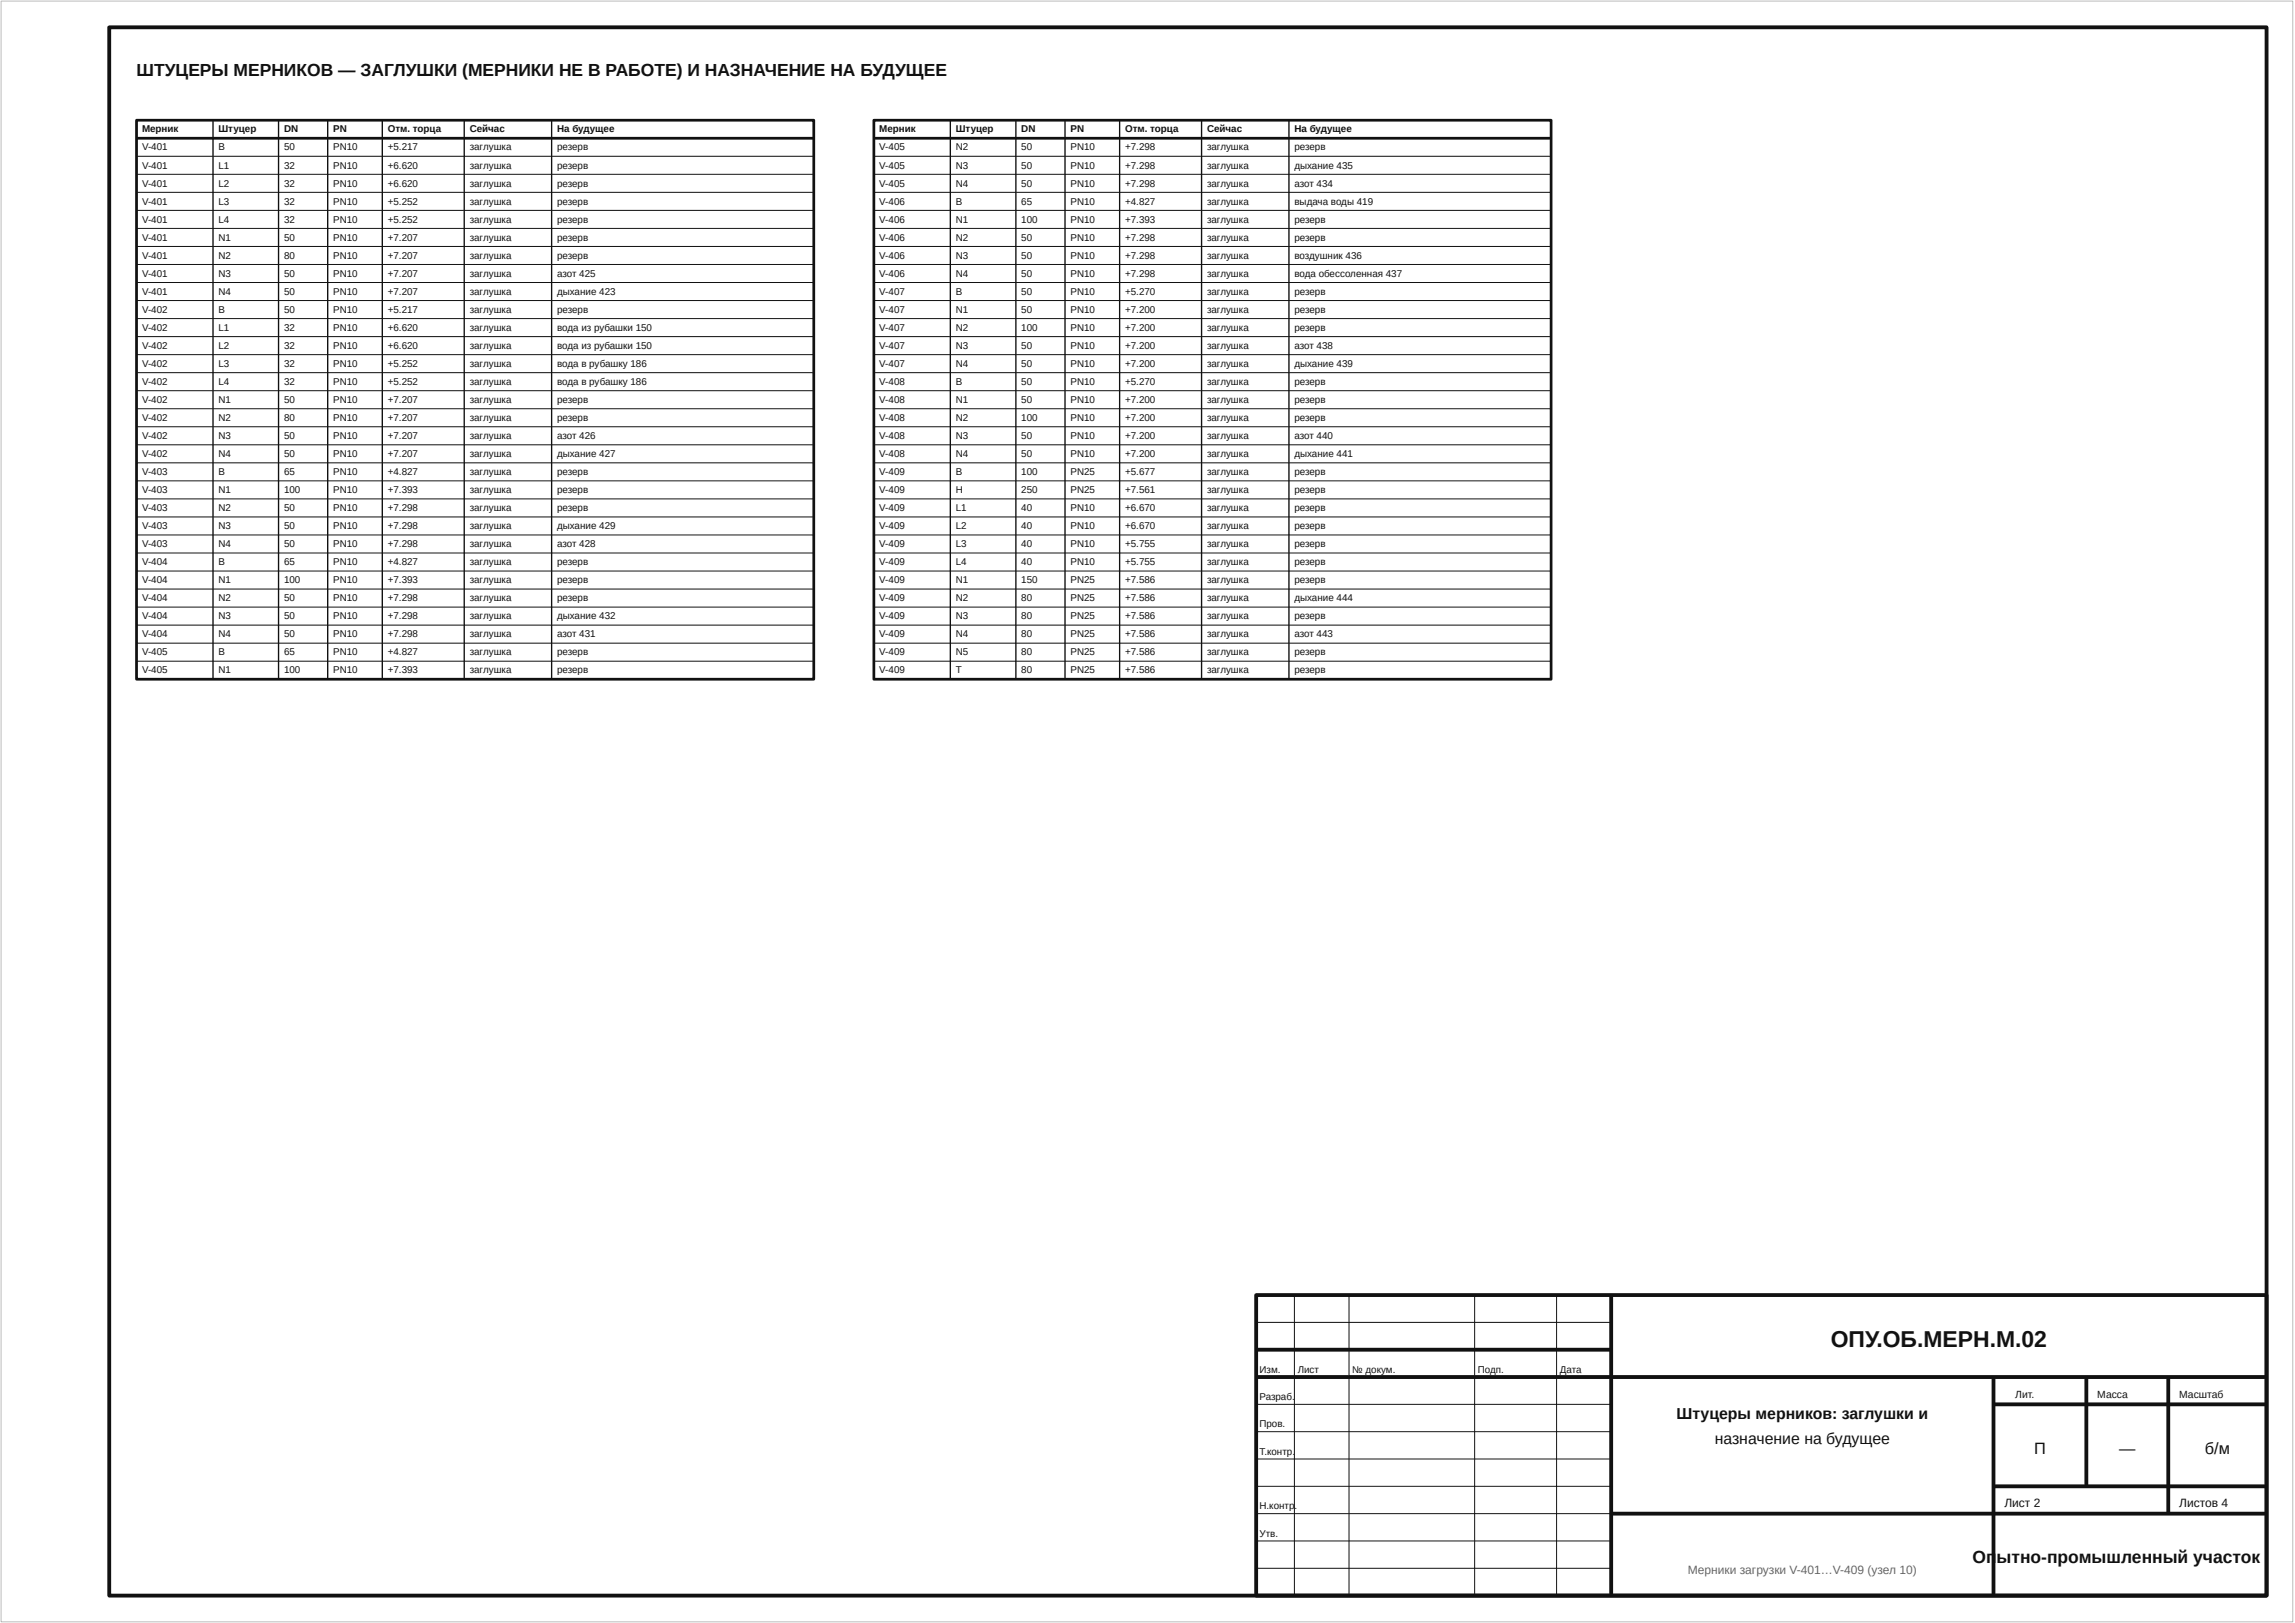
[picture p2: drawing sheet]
<svg xmlns="http://www.w3.org/2000/svg" width="420mm" height="297mm" viewBox="0 0 420 297" stroke-linecap="round" stroke-linejoin="round" font-family="sans-serif">
<defs><g id="words">
<text font-size="4.2" fill="#111" x="335.2" y="246.5">ОПУ.ОБ.МЕРН.М.02</text>
<g font-size="3.2" fill="#111">
<text x="25" y="14">ШТУЦЕРЫ МЕРНИКОВ — ЗАГЛУШКИ (МЕРНИКИ НЕ В РАБОТЕ) И НАЗНАЧЕНИЕ НА БУДУЩЕЕ</text>
<text x="361.2" y="286">Оп</text>
<text x="365.6" y="286">ытно-промышленный участок</text>
</g>
<g font-size="3" fill="#111">
<text x="372.4" y="266">П</text>
<text x="388" y="266">—</text>
<text x="403.7" y="266">б/м</text>
</g>
<g font-size="2.9" fill="#111">
<text x="307" y="259.7">Штуцеры мерников: заглушки и</text>
<text x="313.9" y="264.3">назначение на будущее</text>
</g>
<g font-size="2.2" fill="#111">
<text x="367" y="275.8">Лист 2</text>
<text x="399" y="275.8">Листов 4</text>
</g>
<text font-size="2.2" fill="#666" x="309" y="288">Мерники загрузки V-401…V-409 (узел 10)</text>
<g font-size="1.9" fill="#111">
<text x="369" y="255.8">Лит.</text>
<text x="384" y="255.8">Масса</text>
<text x="399" y="255.8">Масштаб</text>
</g>
<g font-size="1.8" fill="#111">
<text x="26" y="24.2">Мерник</text>
<text x="26" y="27.5">V-401</text>
<text x="40" y="24.2">Штуцер</text>
<text x="40" y="27.5">B</text>
<text x="52" y="24.2">DN</text>
<text x="52" y="27.5">50</text>
<text x="61" y="24.2">PN</text>
<text x="61" y="27.5">PN10</text>
<text x="71" y="24.2">Отм. торца</text>
<text x="71" y="27.5">+5.217</text>
<text x="86" y="24.2">Сейчас</text>
<text x="86" y="27.5">заглушка</text>
<text x="102" y="24.2">На будущее</text>
<text x="102" y="27.5">резерв</text>
<text x="161" y="24.2">Мерник</text>
<text x="161" y="27.5">V-405</text>
<text x="175" y="24.2">Штуцер</text>
<text x="175" y="27.5">N2</text>
<text x="187" y="24.2">DN</text>
<text x="187" y="27.5">50</text>
<text x="196" y="24.2">PN</text>
<text x="196" y="27.5">PN10</text>
<text x="206" y="24.2">Отм. торца</text>
<text x="206" y="27.5">+7.298</text>
<text x="221" y="24.2">Сейчас</text>
<text x="221" y="27.5">заглушка</text>
<text x="237" y="24.2">На будущее</text>
<text x="237" y="27.5">резерв</text>
<text x="26" y="30.8">V-401</text>
<text x="26" y="34.1">V-401</text>
<text x="40" y="30.8">L1</text>
<text x="40" y="34.1">L2</text>
<text x="52" y="30.8">32</text>
<text x="52" y="34.1">32</text>
<text x="61" y="30.8">PN10</text>
<text x="61" y="34.1">PN10</text>
<text x="71" y="30.8">+6.620</text>
<text x="71" y="34.1">+6.620</text>
<text x="86" y="30.8">заглушка</text>
<text x="86" y="34.1">заглушка</text>
<text x="102" y="30.8">резерв</text>
<text x="102" y="34.1">резерв</text>
<text x="161" y="30.8">V-405</text>
<text x="161" y="34.1">V-405</text>
<text x="175" y="30.8">N3</text>
<text x="175" y="34.1">N4</text>
<text x="187" y="30.8">50</text>
<text x="187" y="34.1">50</text>
<text x="196" y="30.8">PN10</text>
<text x="196" y="34.1">PN10</text>
<text x="206" y="30.8">+7.298</text>
<text x="206" y="34.1">+7.298</text>
<text x="221" y="30.8">заглушка</text>
<text x="221" y="34.1">заглушка</text>
<text x="237" y="30.8">дыхание 435</text>
<text x="237" y="34.1">азот 434</text>
<text x="26" y="37.4">V-401</text>
<text x="26" y="40.7">V-401</text>
<text x="40" y="37.4">L3</text>
<text x="40" y="40.7">L4</text>
<text x="52" y="37.4">32</text>
<text x="52" y="40.7">32</text>
<text x="61" y="37.4">PN10</text>
<text x="61" y="40.7">PN10</text>
<text x="71" y="37.4">+5.252</text>
<text x="71" y="40.7">+5.252</text>
<text x="86" y="37.4">заглушка</text>
<text x="86" y="40.7">заглушка</text>
<text x="102" y="37.4">резерв</text>
<text x="102" y="40.7">резерв</text>
<text x="161" y="37.4">V-406</text>
<text x="161" y="40.7">V-406</text>
<text x="175" y="37.4">B</text>
<text x="175" y="40.7">N1</text>
<text x="187" y="37.4">65</text>
<text x="187" y="40.7">100</text>
<text x="196" y="37.4">PN10</text>
<text x="196" y="40.7">PN10</text>
<text x="206" y="37.4">+4.827</text>
<text x="206" y="40.7">+7.393</text>
<text x="221" y="37.4">заглушка</text>
<text x="221" y="40.7">заглушка</text>
<text x="237" y="37.4">выдача воды 419</text>
<text x="237" y="40.7">резерв</text>
<text x="26" y="44">V-401</text>
<text x="26" y="47.3">V-401</text>
<text x="40" y="44">N1</text>
<text x="40" y="47.3">N2</text>
<text x="52" y="44">50</text>
<text x="52" y="47.3">80</text>
<text x="61" y="44">PN10</text>
<text x="61" y="47.3">PN10</text>
<text x="71" y="44">+7.207</text>
<text x="71" y="47.3">+7.207</text>
<text x="86" y="44">заглушка</text>
<text x="86" y="47.3">заглушка</text>
<text x="102" y="44">резерв</text>
<text x="102" y="47.3">резерв</text>
<text x="161" y="44">V-406</text>
<text x="161" y="47.3">V-406</text>
<text x="175" y="44">N2</text>
<text x="175" y="47.3">N3</text>
<text x="187" y="44">50</text>
<text x="187" y="47.3">50</text>
<text x="196" y="44">PN10</text>
<text x="196" y="47.3">PN10</text>
<text x="206" y="44">+7.298</text>
<text x="206" y="47.3">+7.298</text>
<text x="221" y="44">заглушка</text>
<text x="221" y="47.3">заглушка</text>
<text x="237" y="44">резерв</text>
<text x="237" y="47.3">воздушник 436</text>
<text x="26" y="50.6">V-401</text>
<text x="26" y="53.9">V-401</text>
<text x="40" y="50.6">N3</text>
<text x="40" y="53.9">N4</text>
<text x="52" y="50.6">50</text>
<text x="52" y="53.9">50</text>
<text x="61" y="50.6">PN10</text>
<text x="61" y="53.9">PN10</text>
<text x="71" y="50.6">+7.207</text>
<text x="71" y="53.9">+7.207</text>
<text x="86" y="50.6">заглушка</text>
<text x="86" y="53.9">заглушка</text>
<text x="102" y="50.6">азот 425</text>
<text x="102" y="53.9">дыхание 423</text>
<text x="161" y="50.6">V-406</text>
<text x="161" y="53.9">V-407</text>
<text x="175" y="50.6">N4</text>
<text x="175" y="53.9">B</text>
<text x="187" y="50.6">50</text>
<text x="187" y="53.9">50</text>
<text x="196" y="50.6">PN10</text>
<text x="196" y="53.9">PN10</text>
<text x="206" y="50.6">+7.298</text>
<text x="206" y="53.9">+5.270</text>
<text x="221" y="50.6">заглушка</text>
<text x="221" y="53.9">заглушка</text>
<text x="237" y="50.6">вода обессоленная 437</text>
<text x="237" y="53.9">резерв</text>
<text x="26" y="57.2">V-402</text>
<text x="40" y="57.2">B</text>
<text x="52" y="57.2">50</text>
<text x="61" y="57.2">PN10</text>
<text x="71" y="57.2">+5.217</text>
<text x="86" y="57.2">заглушка</text>
<text x="102" y="57.2">резерв</text>
<text x="161" y="57.2">V-407</text>
<text x="175" y="57.2">N1</text>
<text x="187" y="57.2">50</text>
<text x="196" y="57.2">PN10</text>
<text x="206" y="57.2">+7.200</text>
<text x="221" y="57.2">заглушка</text>
<text x="237" y="57.2">резерв</text>
<text x="26" y="60.5">V-402</text>
<text x="26" y="63.8">V-402</text>
<text x="40" y="60.5">L1</text>
<text x="40" y="63.8">L2</text>
<text x="52" y="60.5">32</text>
<text x="52" y="63.8">32</text>
<text x="61" y="60.5">PN10</text>
<text x="61" y="63.8">PN10</text>
<text x="71" y="60.5">+6.620</text>
<text x="71" y="63.8">+6.620</text>
<text x="86" y="60.5">заглушка</text>
<text x="86" y="63.8">заглушка</text>
<text x="102" y="60.5">вода из рубашки 150</text>
<text x="102" y="63.8">вода из рубашки 150</text>
<text x="161" y="60.5">V-407</text>
<text x="161" y="63.8">V-407</text>
<text x="175" y="60.5">N2</text>
<text x="175" y="63.8">N3</text>
<text x="187" y="60.5">100</text>
<text x="187" y="63.8">50</text>
<text x="196" y="60.5">PN10</text>
<text x="196" y="63.8">PN10</text>
<text x="206" y="60.5">+7.200</text>
<text x="206" y="63.8">+7.200</text>
<text x="221" y="60.5">заглушка</text>
<text x="221" y="63.8">заглушка</text>
<text x="237" y="60.5">резерв</text>
<text x="237" y="63.8">азот 438</text>
<text x="26" y="67.1">V-402</text>
<text x="26" y="70.4">V-402</text>
<text x="40" y="67.1">L3</text>
<text x="40" y="70.4">L4</text>
<text x="52" y="67.1">32</text>
<text x="52" y="70.4">32</text>
<text x="61" y="67.1">PN10</text>
<text x="61" y="70.4">PN10</text>
<text x="71" y="67.1">+5.252</text>
<text x="71" y="70.4">+5.252</text>
<text x="86" y="67.1">заглушка</text>
<text x="86" y="70.4">заглушка</text>
<text x="102" y="67.1">вода в рубашку 186</text>
<text x="102" y="70.4">вода в рубашку 186</text>
<text x="161" y="67.1">V-407</text>
<text x="161" y="70.4">V-408</text>
<text x="175" y="67.1">N4</text>
<text x="175" y="70.4">B</text>
<text x="187" y="67.1">50</text>
<text x="187" y="70.4">50</text>
<text x="196" y="67.1">PN10</text>
<text x="196" y="70.4">PN10</text>
<text x="206" y="67.1">+7.200</text>
<text x="206" y="70.4">+5.270</text>
<text x="221" y="67.1">заглушка</text>
<text x="221" y="70.4">заглушка</text>
<text x="237" y="67.1">дыхание 439</text>
<text x="237" y="70.4">резерв</text>
<text x="26" y="73.7">V-402</text>
<text x="26" y="77">V-402</text>
<text x="40" y="73.7">N1</text>
<text x="40" y="77">N2</text>
<text x="52" y="73.7">50</text>
<text x="52" y="77">80</text>
<text x="61" y="73.7">PN10</text>
<text x="61" y="77">PN10</text>
<text x="71" y="73.7">+7.207</text>
<text x="71" y="77">+7.207</text>
<text x="86" y="73.7">заглушка</text>
<text x="86" y="77">заглушка</text>
<text x="102" y="73.7">резерв</text>
<text x="102" y="77">резерв</text>
<text x="161" y="73.7">V-408</text>
<text x="161" y="77">V-408</text>
<text x="175" y="73.7">N1</text>
<text x="175" y="77">N2</text>
<text x="187" y="73.7">50</text>
<text x="187" y="77">100</text>
<text x="196" y="73.7">PN10</text>
<text x="196" y="77">PN10</text>
<text x="206" y="73.7">+7.200</text>
<text x="206" y="77">+7.200</text>
<text x="221" y="73.7">заглушка</text>
<text x="221" y="77">заглушка</text>
<text x="237" y="73.7">резерв</text>
<text x="237" y="77">резерв</text>
<text x="26" y="80.3">V-402</text>
<text x="26" y="83.6">V-402</text>
<text x="40" y="80.3">N3</text>
<text x="40" y="83.6">N4</text>
<text x="52" y="80.3">50</text>
<text x="52" y="83.6">50</text>
<text x="61" y="80.3">PN10</text>
<text x="61" y="83.6">PN10</text>
<text x="71" y="80.3">+7.207</text>
<text x="71" y="83.6">+7.207</text>
<text x="86" y="80.3">заглушка</text>
<text x="86" y="83.6">заглушка</text>
<text x="102" y="80.3">азот 426</text>
<text x="102" y="83.6">дыхание 427</text>
<text x="161" y="80.3">V-408</text>
<text x="161" y="83.6">V-408</text>
<text x="175" y="80.3">N3</text>
<text x="175" y="83.6">N4</text>
<text x="187" y="80.3">50</text>
<text x="187" y="83.6">50</text>
<text x="196" y="80.3">PN10</text>
<text x="196" y="83.6">PN10</text>
<text x="206" y="80.3">+7.200</text>
<text x="206" y="83.6">+7.200</text>
<text x="221" y="80.3">заглушка</text>
<text x="221" y="83.6">заглушка</text>
<text x="237" y="80.3">азот 440</text>
<text x="237" y="83.6">дыхание 441</text>
<text x="26" y="86.9">V-403</text>
<text x="40" y="86.9">B</text>
<text x="52" y="86.9">65</text>
<text x="61" y="86.9">PN10</text>
<text x="71" y="86.9">+4.827</text>
<text x="86" y="86.9">заглушка</text>
<text x="102" y="86.9">резерв</text>
<text x="161" y="86.9">V-409</text>
<text x="175" y="86.9">B</text>
<text x="187" y="86.9">100</text>
<text x="196" y="86.9">PN25</text>
<text x="206" y="86.9">+5.677</text>
<text x="221" y="86.9">заглушка</text>
<text x="237" y="86.9">резерв</text>
<text x="26" y="90.2">V-403</text>
<text x="26" y="93.5">V-403</text>
<text x="40" y="90.2">N1</text>
<text x="40" y="93.5">N2</text>
<text x="52" y="90.2">100</text>
<text x="52" y="93.5">50</text>
<text x="61" y="90.2">PN10</text>
<text x="61" y="93.5">PN10</text>
<text x="71" y="90.2">+7.393</text>
<text x="71" y="93.5">+7.298</text>
<text x="86" y="90.2">заглушка</text>
<text x="86" y="93.5">заглушка</text>
<text x="102" y="90.2">резерв</text>
<text x="102" y="93.5">резерв</text>
<text x="161" y="90.2">V-409</text>
<text x="161" y="93.5">V-409</text>
<text x="175" y="90.2">H</text>
<text x="175" y="93.5">L1</text>
<text x="187" y="90.2">250</text>
<text x="187" y="93.5">40</text>
<text x="196" y="90.2">PN25</text>
<text x="196" y="93.5">PN10</text>
<text x="206" y="90.2">+7.561</text>
<text x="206" y="93.5">+6.670</text>
<text x="221" y="90.2">заглушка</text>
<text x="221" y="93.5">заглушка</text>
<text x="237" y="90.2">резерв</text>
<text x="237" y="93.5">резерв</text>
<text x="26" y="96.8">V-403</text>
<text x="26" y="100.1">V-403</text>
<text x="40" y="96.8">N3</text>
<text x="40" y="100.1">N4</text>
<text x="52" y="96.8">50</text>
<text x="52" y="100.1">50</text>
<text x="61" y="96.8">PN10</text>
<text x="61" y="100.1">PN10</text>
<text x="71" y="96.8">+7.298</text>
<text x="71" y="100.1">+7.298</text>
<text x="86" y="96.8">заглушка</text>
<text x="86" y="100.1">заглушка</text>
<text x="102" y="96.8">дыхание 429</text>
<text x="102" y="100.1">азот 428</text>
<text x="161" y="96.8">V-409</text>
<text x="161" y="100.1">V-409</text>
<text x="175" y="96.8">L2</text>
<text x="175" y="100.1">L3</text>
<text x="187" y="96.8">40</text>
<text x="187" y="100.1">40</text>
<text x="196" y="96.8">PN10</text>
<text x="196" y="100.1">PN10</text>
<text x="206" y="96.8">+6.670</text>
<text x="206" y="100.1">+5.755</text>
<text x="221" y="96.8">заглушка</text>
<text x="221" y="100.1">заглушка</text>
<text x="237" y="96.8">резерв</text>
<text x="237" y="100.1">резерв</text>
<text x="26" y="103.4">V-404</text>
<text x="26" y="106.7">V-404</text>
<text x="40" y="103.4">B</text>
<text x="40" y="106.7">N1</text>
<text x="52" y="103.4">65</text>
<text x="52" y="106.7">100</text>
<text x="61" y="103.4">PN10</text>
<text x="61" y="106.7">PN10</text>
<text x="71" y="103.4">+4.827</text>
<text x="71" y="106.7">+7.393</text>
<text x="86" y="103.4">заглушка</text>
<text x="86" y="106.7">заглушка</text>
<text x="102" y="103.4">резерв</text>
<text x="102" y="106.7">резерв</text>
<text x="161" y="103.4">V-409</text>
<text x="161" y="106.7">V-409</text>
<text x="175" y="103.4">L4</text>
<text x="175" y="106.7">N1</text>
<text x="187" y="103.4">40</text>
<text x="187" y="106.7">150</text>
<text x="196" y="103.4">PN10</text>
<text x="196" y="106.7">PN25</text>
<text x="206" y="103.4">+5.755</text>
<text x="206" y="106.7">+7.586</text>
<text x="221" y="103.4">заглушка</text>
<text x="221" y="106.7">заглушка</text>
<text x="237" y="103.4">резерв</text>
<text x="237" y="106.7">резерв</text>
<text x="26" y="110">V-404</text>
<text x="26" y="113.3">V-404</text>
<text x="40" y="110">N2</text>
<text x="40" y="113.3">N3</text>
<text x="52" y="110">50</text>
<text x="52" y="113.3">50</text>
<text x="61" y="110">PN10</text>
<text x="61" y="113.3">PN10</text>
<text x="71" y="110">+7.298</text>
<text x="71" y="113.3">+7.298</text>
<text x="86" y="110">заглушка</text>
<text x="86" y="113.3">заглушка</text>
<text x="102" y="110">резерв</text>
<text x="102" y="113.3">дыхание 432</text>
<text x="161" y="110">V-409</text>
<text x="161" y="113.3">V-409</text>
<text x="175" y="110">N2</text>
<text x="175" y="113.3">N3</text>
<text x="187" y="110">80</text>
<text x="187" y="113.3">80</text>
<text x="196" y="110">PN25</text>
<text x="196" y="113.3">PN25</text>
<text x="206" y="110">+7.586</text>
<text x="206" y="113.3">+7.586</text>
<text x="221" y="110">заглушка</text>
<text x="221" y="113.3">заглушка</text>
<text x="237" y="110">дыхание 444</text>
<text x="237" y="113.3">резерв</text>
<text x="26" y="116.6">V-404</text>
<text x="26" y="119.9">V-405</text>
<text x="40" y="116.6">N4</text>
<text x="40" y="119.9">B</text>
<text x="52" y="116.6">50</text>
<text x="52" y="119.9">65</text>
<text x="61" y="116.6">PN10</text>
<text x="61" y="119.9">PN10</text>
<text x="71" y="116.6">+7.298</text>
<text x="71" y="119.9">+4.827</text>
<text x="86" y="116.6">заглушка</text>
<text x="86" y="119.9">заглушка</text>
<text x="102" y="116.6">азот 431</text>
<text x="102" y="119.9">резерв</text>
<text x="161" y="116.6">V-409</text>
<text x="161" y="119.9">V-409</text>
<text x="175" y="116.6">N4</text>
<text x="175" y="119.9">N5</text>
<text x="187" y="116.6">80</text>
<text x="187" y="119.9">80</text>
<text x="196" y="116.6">PN25</text>
<text x="196" y="119.9">PN25</text>
<text x="206" y="116.6">+7.586</text>
<text x="206" y="119.9">+7.586</text>
<text x="221" y="116.6">заглушка</text>
<text x="221" y="119.9">заглушка</text>
<text x="237" y="116.6">азот 443</text>
<text x="237" y="119.9">резерв</text>
<text x="26" y="123.2">V-405</text>
<text x="40" y="123.2">N1</text>
<text x="52" y="123.2">100</text>
<text x="61" y="123.2">PN10</text>
<text x="71" y="123.2">+7.393</text>
<text x="86" y="123.2">заглушка</text>
<text x="102" y="123.2">резерв</text>
<text x="161" y="123.2">V-409</text>
<text x="175" y="123.2">T</text>
<text x="187" y="123.2">80</text>
<text x="196" y="123.2">PN25</text>
<text x="206" y="123.2">+7.586</text>
<text x="221" y="123.2">заглушка</text>
<text x="237" y="123.2">резерв</text>
<text x="230.6" y="251.2">Изм.</text>
<text x="237.6" y="251.2">Лист</text>
<text x="247.6" y="251.2">№ докум.</text>
<text x="270.6" y="251.2">Подп.</text>
<text x="285.6" y="251.2">Дата</text>
<text x="230.6" y="256.2">Разраб.</text>
<text x="230.6" y="261.2">Пров.</text>
<text x="230.6" y="266.2">Т.контр.</text>
<text x="230.6" y="276.2">Н.контр</text>
<text x="230.6" y="281.2">Утв.</text>
<text x="237" y="276.2">.</text>
</g>
</g></defs>
<path d="M20 5h395v287h-395zM230 237h185v55h-185zM295 237v55M230 247h65M230 252h185M365 252v40M365 257h50M382 252v20M397 252v25M295 277h120M365 272h50" fill="none" stroke="#111" stroke-width=".7" stroke-linecap="butt"/>
<path d="M25 22h124v102.3h-124zM25 25.3h124M160 22h124v102.3h-124zM160 25.3h124" fill="none" stroke="#111" stroke-width=".5"/>
<path d="M.2 .2h419.6v296.6h-419.6z" fill="none" stroke="#bbb" stroke-width=".18"/>
<g fill="none" stroke="#111" stroke-width=".18">
<path d="M25 28.6h124M25 31.9h124M25 35.2h124M25 38.5h124M160 28.6h124M160 31.9h124M160 35.2h124M160 38.5h124M25 41.8h124M25 45.1h124M25 48.4h124M25 51.7h124"/>
<path d="M25 55h124M25 58.3h124M160 41.8h124M160 45.1h124M160 48.4h124M160 51.7h124M160 55h124M160 58.3h124M25 61.6h124M25 64.9h124M25 68.2h124M25 71.5h124"/>
<path d="M25 74.8h124M25 78.1h124M160 61.6h124M160 64.9h124M160 68.2h124M160 71.5h124M160 74.8h124M160 78.1h124M25 81.4h124M25 84.7h124M25 88h124M25 91.3h124"/>
<path d="M25 94.6h124M25 97.9h124M160 81.4h124M160 84.7h124M160 88h124M160 91.3h124M160 94.6h124M160 97.9h124M25 101.2h124M25 104.5h124M25 107.8h124M25 111.1h124"/>
<path d="M25 114.4h124M25 117.7h124M160 101.2h124M160 104.5h124M160 107.8h124M160 111.1h124M160 114.4h124M160 117.7h124M25 121h124M160 121h124M237 237v55M247 237v55"/>
<path d="M270 237v55M285 237v55M230 242h65M230 257h65M230 262h65M230 267h65M230 272h65M230 277h65M230 282h65M230 287h65"/>
</g>
<path d="M39 22v102.3M51 22v102.3M60 22v102.3M70 22v102.3M85 22v102.3M101 22v102.3M174 22v102.3M186 22v102.3M195 22v102.3M205 22v102.3M220 22v102.3M236 22v102.3" fill="none" stroke="#111" stroke-width=".25"/>
<use href="#words"/>
</svg>
